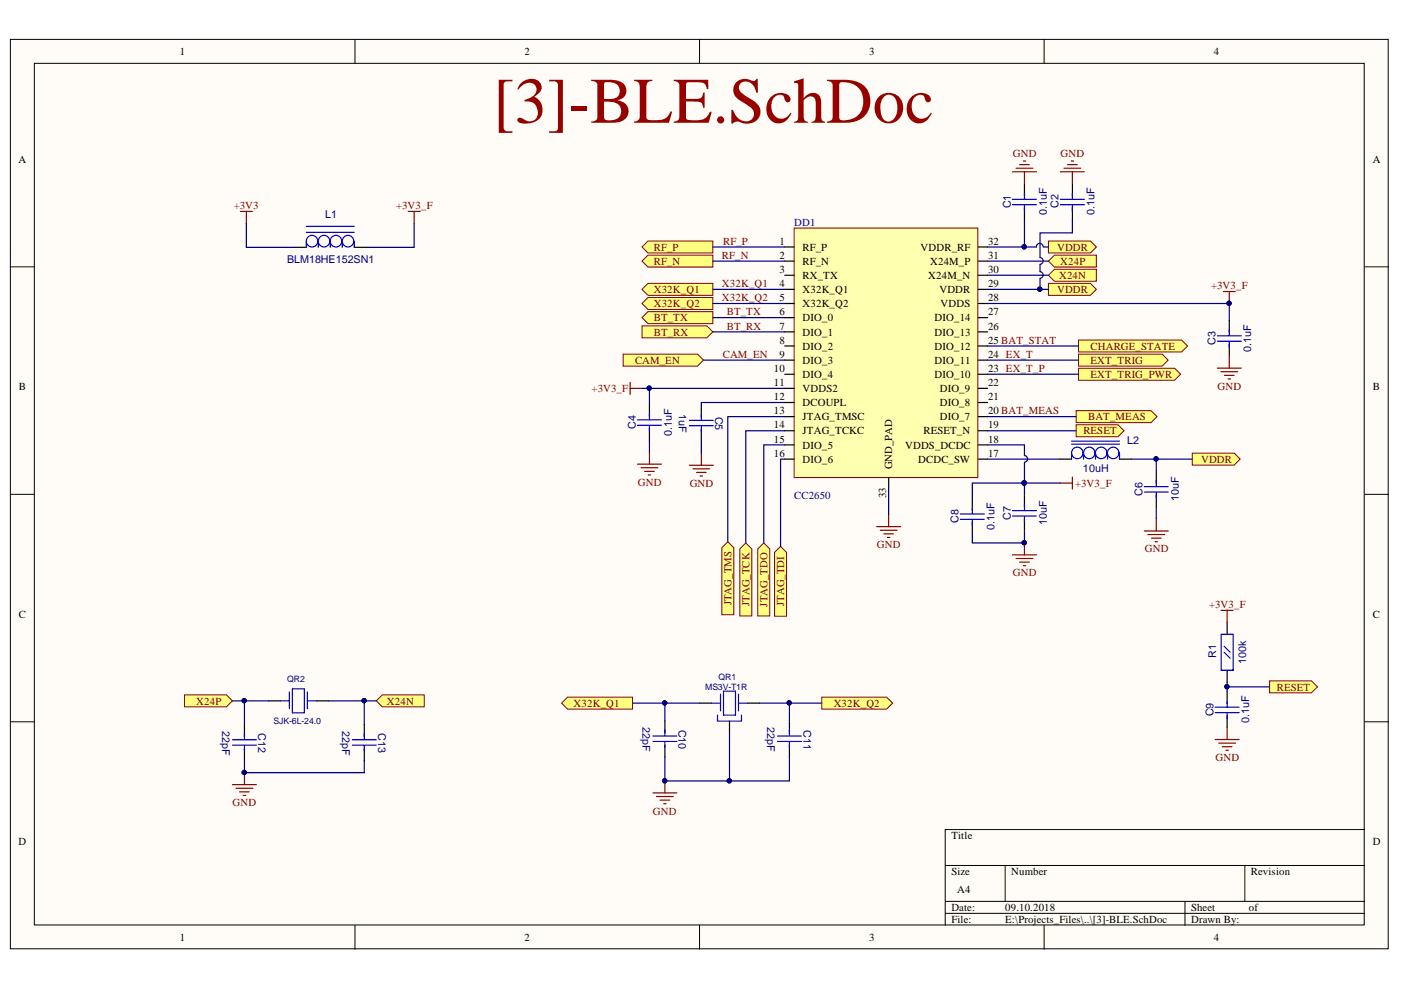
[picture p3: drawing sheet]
<svg xmlns="http://www.w3.org/2000/svg" width="297mm" height="210mm" viewBox="0 0 297 210" stroke-linecap="round" stroke-linejoin="round" font-family="sans-serif">
<defs><g id="words">
<text font-size="13.8" fill="#980000" x="104.5" y="26">[3]-BLE.SchDoc</text>
<g font-size="2.3">
<text x="38.1" y="11.7">1</text>
<text x="111.2" y="11.7">2</text>
<text x="184.3" y="11.7">3</text>
<text x="257.4" y="11.7">4</text>
<text x="3.9" y="34.5">A</text>
<text x="291.1" y="34.5">A</text>
<text x="165.3" y="51.9">1</text>
<text x="170.2" y="53.2">RF_P</text>
<text x="195.2" y="53.2">VDDR_RF</text>
<text x="209.5" y="51.9">32</text>
<text x="165.3" y="54.8">2</text>
<text x="165.3" y="57.9">3</text>
<text x="170.2" y="56.1">RF_N</text>
<text x="170.2" y="59.2">RX_TX</text>
<text x="196.8" y="59.2">X24M_N</text>
<text x="197.2" y="56.1">X24M_P</text>
<text x="209.5" y="57.9">30</text>
<text x="209.5" y="54.8">31</text>
<text x="165.3" y="60.8">4</text>
<text x="165.3" y="63.9">5</text>
<text x="170.2" y="62.1">X32K_Q1</text>
<text x="170.2" y="65.1">X32K_Q2</text>
<text x="199.2" y="62.1">VDDR</text>
<text x="199.4" y="65.1">VDDS</text>
<text x="209.5" y="63.9">28</text>
<text x="209.5" y="60.8">29</text>
<text x="165.3" y="66.8">6</text>
<text x="165.3" y="69.9">7</text>
<text x="170.2" y="68.1">DIO_0</text>
<text x="170.2" y="71.1">DIO_1</text>
<text x="198.2" y="71.1">DIO_13</text>
<text x="198.2" y="68.1">DIO_14</text>
<text x="209.5" y="69.9">26</text>
<text x="209.5" y="66.8">27</text>
<text x="165.3" y="72.8">8</text>
<text x="165.3" y="75.9">9</text>
<text x="170.2" y="74.1">DIO_2</text>
<text x="170.2" y="77.1">DIO_3</text>
<text x="198.2" y="77.1">DIO_11</text>
<text x="198.2" y="74.1">DIO_12</text>
<text x="209.5" y="75.9">24 EX_T</text>
<text x="209.5" y="72.8">25 BAT_STAT</text>
<text x="4" y="82.7">B</text>
<text x="164.1" y="78.8">10</text>
<text x="164.1" y="81.9">11</text>
<text x="170.2" y="80.1">DIO_4</text>
<text x="170.2" y="83.1">VDDS2</text>
<text x="198.2" y="80.1">DIO_10</text>
<text x="199.3" y="83.1">DIO_9</text>
<text x="209.5" y="81.9">22</text>
<text x="209.5" y="78.8">23 EX_T_P</text>
<text x="291.1" y="82.7">B</text>
<text x="164.1" y="84.8">12</text>
<text x="164.1" y="87.9">13</text>
<text x="170.2" y="86.1">DCOUPL</text>
<text x="170.2" y="89.1">JTAG_TMSC</text>
<text x="199.3" y="89.1">DIO_7</text>
<text x="199.3" y="86.1">DIO_8</text>
<text x="209.5" y="87.9">20 BAT_MEAS</text>
<text x="209.5" y="84.8">21</text>
<text x="164.1" y="90.8">14</text>
<text x="164.1" y="93.9">15</text>
<text x="170.2" y="92.1">JTAG_TCKC</text>
<text x="170.2" y="95.1">DIO_5</text>
<text x="191.9" y="95.1">VDDS_DCDC</text>
<text x="195.8" y="92.1">RESET_N</text>
<text x="209.5" y="93.9">18</text>
<text x="209.5" y="90.8">19</text>
<text x="164.1" y="96.8">16</text>
<text x="170.2" y="98.1">DIO_6</text>
<text x="189.2" y="99.5" transform="rotate(-90 189.2 99.5)">GND_PAD</text>
<text x="194.7" y="98.1">DCDC_SW</text>
<text x="209.5" y="96.8">17</text>
<text x="187.9" y="105.6" transform="rotate(-90 187.9 105.6)">33</text>
<text x="4" y="131">C</text>
<text x="291.1" y="131">C</text>
<text x="3.9" y="179.2">D</text>
<text x="201.7" y="177.9">Title</text>
<text x="291.1" y="179.2">D</text>
<text x="201.7" y="185.6">Size</text>
<text x="214.4" y="185.6">Number</text>
<text x="265.2" y="185.6">Revision</text>
<text x="203" y="189.4">A4</text>
<text x="201.7" y="193.2">Date:</text>
<text x="201.7" y="195.7">File:</text>
<text x="213.1" y="193.2">09.10.2018</text>
<text x="213.1" y="195.7">E:\Projects_Files\..\[3]-BLE.SchDoc</text>
<text x="252.5" y="193.2">Sheet</text>
<text x="252.5" y="195.7">Drawn By:</text>
<text x="264.8" y="193.2">of</text>
<text x="38.1" y="199.5">1</text>
<text x="111.2" y="199.5">2</text>
<text x="184.3" y="199.5">3</text>
<text x="257.4" y="199.5">4</text>
</g>
<g font-size="2.3" fill="#800000">
<text x="214.7" y="33.4">GND</text>
<text x="224.9" y="33.4">GND</text>
<text x="49.6" y="44.4">+3V3</text>
<text x="84" y="44.4">+3V3_F</text>
<text x="138.6" y="53.2">RF_P</text>
<text x="153.3" y="51.9">RF_P</text>
<text x="224.1" y="53.2">VDDR</text>
<text x="138.6" y="56.1">RF_N</text>
<text x="153.1" y="54.8">RF_N</text>
<text x="224.5" y="59.2">X24N</text>
<text x="224.8" y="56.1">X24P</text>
<text x="138.6" y="62.1">X32K_Q1</text>
<text x="138.6" y="65.1">X32K_Q2</text>
<text x="153.1" y="60.8">X32K_Q1</text>
<text x="153.1" y="63.9">X32K_Q2</text>
<text x="224.1" y="62.1">VDDR</text>
<text x="256.8" y="61.3">+3V3_F</text>
<text x="138.6" y="68.1">BT_TX</text>
<text x="138.6" y="71.1">BT_RX</text>
<text x="154.1" y="66.8">BT_TX</text>
<text x="154.1" y="69.9">BT_RX</text>
<text x="134.6" y="77.1">CAM_EN</text>
<text x="153.2" y="75.9">CAM_EN</text>
<text x="231.2" y="74.1">CHARGE_STATE</text>
<text x="231.2" y="77.1">EXT_TRIG</text>
<text x="125.4" y="83.1">+3V3_F</text>
<text x="231.2" y="80.1">EXT_TRIG_PWR</text>
<text x="258.1" y="82.6">GND</text>
<text x="230.7" y="89.1">BAT_MEAS</text>
<text x="229.7" y="92.1">RESET</text>
<text x="254.6" y="98.1">VDDR</text>
<text x="135.2" y="103">GND</text>
<text x="146.2" y="103.3">GND</text>
<text x="227.9" y="103.2">+3V3_F</text>
<text x="185.9" y="116.3">GND</text>
<text x="242.7" y="117.1">GND</text>
<text x="214.7" y="122.2">GND</text>
<text x="155.1" y="128.4" transform="rotate(-90 155.1 128.4)">JTAG_TMS</text>
<text x="158.9" y="128.5" transform="rotate(-90 158.9 128.5)">JTAG_TCK</text>
<text x="162.7" y="128.6" transform="rotate(-90 162.7 128.6)">JTAG_TDO</text>
<text x="166.3" y="128.5" transform="rotate(-90 166.3 128.5)">JTAG_TDI</text>
<text x="256.3" y="128.9">+3V3_F</text>
<text x="41.6" y="149.4">X24P</text>
<text x="82" y="149.4">X24N</text>
<text x="121.6" y="149.9">X32K_Q1</text>
<text x="176.8" y="149.9">X32K_Q2</text>
<text x="270.7" y="146.4">RESET</text>
<text x="257.7" y="161.4">GND</text>
<text x="49.3" y="170.9">GND</text>
<text x="138.4" y="172.7">GND</text>
</g>
<g font-size="2.3" fill="#000080">
<text x="68.9" y="46.2">L1</text>
<text x="168.4" y="47.8">DD1</text>
<text x="214.3" y="44.2" transform="rotate(-90 214.3 44.2)">C1</text>
<text x="221.9" y="45.6" transform="rotate(-90 221.9 45.6)">0.1uF</text>
<text x="224.5" y="44.1" transform="rotate(-90 224.5 44.1)">C2</text>
<text x="232.1" y="45.6" transform="rotate(-90 232.1 45.6)">0.1uF</text>
<text x="60.9" y="55.8">BLM18HE152SN1</text>
<text x="257.7" y="73.1" transform="rotate(-90 257.7 73.1)">C3</text>
<text x="265.3" y="74.5" transform="rotate(-90 265.3 74.5)">0.1uF</text>
<text x="143.9" y="87.9" transform="rotate(90 143.9 87.9)">1uF</text>
<text x="151.6" y="88.4" transform="rotate(90 151.6 88.4)">C5</text>
<text x="134.8" y="90.9" transform="rotate(-90 134.8 90.9)">C4</text>
<text x="142.4" y="92.4" transform="rotate(-90 142.4 92.4)">0.1uF</text>
<text x="239" y="94.2">L2</text>
<text x="229.6" y="100.1">10uH</text>
<text x="168.4" y="105.9">CC2650</text>
<text x="242.2" y="105.1" transform="rotate(-90 242.2 105.1)">C6</text>
<text x="249.9" y="106.2" transform="rotate(-90 249.9 106.2)">10uF</text>
<text x="203.2" y="110.9" transform="rotate(-90 203.2 110.9)">C8</text>
<text x="210.8" y="112.3" transform="rotate(-90 210.8 112.3)">0.1uF</text>
<text x="214.3" y="110.2" transform="rotate(-90 214.3 110.2)">C7</text>
<text x="221.9" y="111.3" transform="rotate(-90 221.9 111.3)">10uF</text>
<text x="257.9" y="139.5" transform="rotate(-90 257.9 139.5)">R1</text>
<text x="264.2" y="140.8" transform="rotate(-90 264.2 140.8)">100k</text>
<text x="47.1" y="155" transform="rotate(90 47.1 155)">22pF</text>
<text x="54.7" y="155.5" transform="rotate(90 54.7 155.5)">C12</text>
<text x="72.6" y="155" transform="rotate(90 72.6 155)">22pF</text>
<text x="80.2" y="155.5" transform="rotate(90 80.2 155.5)">C13</text>
<text x="136.2" y="154.2" transform="rotate(90 136.2 154.2)">22pF</text>
<text x="143.9" y="154.7" transform="rotate(90 143.9 154.7)">C10</text>
<text x="162.6" y="154.2" transform="rotate(90 162.6 154.2)">22pF</text>
<text x="170.3" y="154.8" transform="rotate(90 170.3 154.8)">C11</text>
<text x="257.3" y="151.8" transform="rotate(-90 257.3 151.8)">C9</text>
<text x="264.9" y="153.3" transform="rotate(-90 264.9 153.3)">0.1uF</text>
</g>
<g font-size="1.9" fill="#000080">
<text x="60.9" y="144.7">QR2</text>
<text x="149.5" y="146.3">MS3V-T1R</text>
<text x="152.3" y="144.2">QR1</text>
<text x="58" y="153.4">SJK-6L-24.0</text>
</g>
</g></defs>
<g fill="#fffcf8" stroke="#000" stroke-width=".21">
<path d="M2.2 8.4h292.1v192.8h-292.1z"/>
<path d="M7.3 13.4h281.9v182.7h-281.9z"/>
</g>
<g fill="none" stroke="#000" stroke-width=".21">
<path d="M75.3 8.4v5M148.3 8.4v5M221.4 8.4v5M2.2 56.6h5.1M289.3 56.6h5.1M2.2 104.8h5.1M289.3 104.8h5.1M2.2 153h5.1M289.3 153h5.1M289.3 175.9h-88.9v20.3M75.3 196.2v5.1M148.3 196.2v5.1"/>
<path d="M200.4 183.5h88.9M200.4 191.1h88.9M200.4 193.7h88.9M213.1 183.5v7.6M221.4 196.2v5.1M251.2 191.1v5.1M263.9 183.5v7.6"/>
</g>
<path d="M168.4 48.4h38.9v52.9h-38.9z" fill="#ffffb0" stroke="#800000" stroke-width=".21"/>
<g fill="none" stroke="#000" stroke-width=".25">
<path d="M166.4 52.4h2M166.4 55.4h2M166.4 58.4h2M207.4 52.4h2M207.4 55.4h2M207.4 58.4h2M166.4 61.4h2M166.4 64.3h2M166.4 67.3h2M166.4 70.4h2M166.4 73.4h2M166.4 76.4h2"/>
<path d="M166.4 79.4h2M207.4 61.4h2M207.4 64.3h2M207.4 67.3h2M207.4 70.4h2M207.4 73.4h2M207.4 76.4h2M207.4 79.4h2M166.4 82.3h2M166.4 85.3h2M166.4 88.3h2M166.4 91.3h2"/>
<path d="M166.4 94.3h2M166.4 97.3h2M207.4 82.3h2M207.4 85.3h2M207.4 88.3h2M207.4 91.3h2M207.4 94.3h2M207.4 97.3h2M188.4 101.3v2"/>
</g>
<g fill="#ffff80" stroke="#800000" stroke-width=".21">
<path d="M136.1 67.3l1.3-1.2h13.7v2.5h-13.7z" fill-rule="evenodd"/>
<path d="M136.1 69.1h13.8l1.2 1.3-1.2 1.2h-13.8z" fill-rule="evenodd"/>
</g>
<path d="M185.9 111.7h5.1M186.6 112.4h3.6M187.4 113.2h2M188.2 113.9h.5M188.4 109.1v2.6" fill="none" stroke="#800000" stroke-width=".25"/>
<g fill="#ffff80" stroke="#800000" stroke-width=".21">
<path d="M136.1 52.4l1.3-1.3h13.7v2.5h-13.7z" fill-rule="evenodd"/>
<path d="M136.1 55.4l1.3-1.3h13.7v2.5h-13.7z" fill-rule="evenodd"/>
</g>
<path d="M141 152.9v2.5M141 158v2.5M148.3 149.1h2.6M154.7 152.9v2.5M158.5 149.1h2.5M167.4 152.9v2.5M167.4 158v2.5" fill="none" stroke="#000" stroke-width=".25"/>
<g fill="none" stroke="#00f" stroke-width=".25">
<path d="M138.4 157.2h5.1M138.4 156.1h5.1M141 154.7v1.2M141 157.2v1.2M150.9 149.1h1.9M152.1 151.6v1.3h5.1v-1.3M152.8 147.2v3.5M153.4 146.5h2.5v5.1h-2.5zM156.6 147.2v3.5M156.6 149.1h1.9M164.8 157.2h5.1M164.8 156.1h5.1"/>
<path d="M167.4 154.7v1.2M167.4 157.2v1.2"/>
</g>
<g fill="#ffff80" stroke="#800000" stroke-width=".21">
<path d="M222.3 55.4l1.3-1.3h8.9v2.5h-8.9z" fill-rule="evenodd"/>
<path d="M222.3 58.4l1.3-1.3h8.9v2.5h-8.9z" fill-rule="evenodd"/>
</g>
<path d="M137.7 85.7v2.6M137.7 90.8v2.5M148.7 85.9v2.6M148.7 91v2.6M224.6 97.3h2.6M237.4 97.3h2.5M245.2 99.9v2.5M245.2 105v2.5" fill="none" stroke="#000" stroke-width=".25"/>
<g fill="none" stroke="#00f" stroke-width=".25">
<path d="M135.2 89h5M135.2 90.2h5M137.7 87.8v1.2M137.7 90.3v1.2M146.2 90.3h5M146.2 89.1h5M148.7 87.8v1.2M148.7 90.3v1.2M227.2 96.1v1.2M227.2 93.5h10.2M227.2 94.2h10.2M229.7 96.1v1.2"/>
<path d="M232.3 96.1v1.2M234.8 96.1v1.2M237.4 96.1v1.2M242.6 103.2h5.1M242.6 104.3h5.1M245.2 101.9v1.3M245.2 104.5v1"/>
<circle cx="228.4" cy="96" r="1.22"/>
<circle cx="231" cy="96" r="1.22"/>
<circle cx="233.5" cy="96" r="1.23"/>
<circle cx="236" cy="96" r="1.23"/>
</g>
<g fill="none" stroke="#800000" stroke-width=".25">
<path d="M135.2 98.4h5M135.9 99.2h3.6M136.7 99.9h2M137.7 95.9v2.5M146.2 98.6h5M146.9 99.4h3.6M148.7 96.1v2.5M137.4 100.7h.5M147.7 100.2h2M148.4 100.9h.5M242.6 112.6h5.1M243.4 113.3h3.5"/>
<path d="M244.1 114.1h2.1M244.9 114.9h.5M245.2 110v2.6"/>
</g>
<g fill="#ffff80" stroke="#800000" stroke-width=".21">
<path d="M252.8 96.1h8.9l1.2 1.2-1.2 1.3h-8.9z" fill-rule="evenodd"/>
<path d="M222.3 51.1h8.9l1.3 1.3-1.3 1.2h-8.9z" fill-rule="evenodd"/>
<path d="M222.3 60.1h8.9l1.3 1.3-1.3 1.2h-8.9z" fill-rule="evenodd"/>
</g>
<path d="M260.6 67.9v2.5M260.6 73v2.5M217.2 105v2.5M217.2 110v2.6" fill="none" stroke="#000" stroke-width=".25"/>
<path d="M258.1 71.2h5.1M258.1 72.3h5.1M260.6 70v1.2M260.6 72.5v1.2M214.7 108.3h5M214.7 109.4h5M217.2 107v1.2M217.2 109.5v1" fill="none" stroke="#00f" stroke-width=".25"/>
<g fill="none" stroke="#800000" stroke-width=".25">
<path d="M258.1 78.1h5.1M258.9 78.8h3.5M259.4 61.8h2.5M259.6 79.6h2M260.6 61.8v2.5M260.6 75.5v2.6M260.4 80.3h.5M214.7 117.7h5M215.4 118.4h3.6M216.2 119.2h2M217 119.9h.5M217.2 115.1v2.6"/>
<path d="M224.8 102.4h2.6M227.4 101.2v2.5"/>
</g>
<g fill="#000080" stroke="#000080" stroke-width=".21">
<circle cx="217.1" cy="115.1" r=".46"/>
<circle cx="260.6" cy="64.3" r=".46"/>
</g>
<g fill="#ffff80" stroke="#800000" stroke-width=".21">
<path d="M153 116.1l1.3-1.2 1.3 1.2v14.2h-2.6z" fill-rule="evenodd"/>
<path d="M156.9 116.4l1.2-1.3 1.3 1.3v14.2h-2.5z" fill-rule="evenodd"/>
<path d="M160.7 116.4l1.2-1.3 1.3 1.3v14.2h-2.5z" fill-rule="evenodd"/>
<path d="M164.2 117.1l1.3-1.2 1.3 1.2v13.6h-2.6z" fill-rule="evenodd"/>
</g>
<path d="M217.2 39v2.5M227.4 39v2.5M217.2 44v2.6M227.4 44v2.6" fill="none" stroke="#000" stroke-width=".25"/>
<path d="M214.7 42.3h5M214.7 43.4h5M217.2 41v1.2M217.2 43.5v1.2M224.8 42.3h5.1M224.8 43.4h5.1M227.4 41v1.2M227.4 43.5v1.2" fill="none" stroke="#00f" stroke-width=".25"/>
<g fill="none" stroke="#800000" stroke-width=".25">
<path d="M214.7 36.4h5M215.4 35.7h3.6M216.2 34.9h2M217 34.1h.5M217.2 36.4v2.6M224.8 36.4h5.1M225.6 35.7h3.5M226.4 34.9h2M227.1 34.1h.5M227.4 36.4v2.6M133.6 81.1v2.5M133.6 82.3h2.5"/>
<path d="M138.4 168.1h5.1M139.2 168.9h3.5M140 169.6h2M140.7 170.4h.5M141 165.6v2.5"/>
</g>
<circle cx="140.9" cy="165.5" r=".46" fill="#000080" stroke="#000080" stroke-width=".21"/>
<g fill="#ffff80" stroke="#800000" stroke-width=".21">
<path d="M136.1 61.4l1.3-1.3h13.7v2.5h-13.7z" fill-rule="evenodd"/>
<path d="M136.1 64.3l1.3-1.2h13.7v2.5h-13.7z" fill-rule="evenodd"/>
<path d="M119.1 149.1l1.2-1.3h13.8v2.5h-13.8z" fill-rule="evenodd"/>
<path d="M174.2 147.8h13.8l1.3 1.3-1.3 1.2h-13.8z" fill-rule="evenodd"/>
</g>
<path d="M260.2 146.6v2.6M260.2 151.7v2.6" fill="none" stroke="#000" stroke-width=".25"/>
<path d="M257.6 149.9h5.1M257.6 151.1h5.1M260.2 148.7v1.2M260.2 151.2v1.2" fill="none" stroke="#00f" stroke-width=".25"/>
<path d="M228.2 90.1h8.9l1.2 1.2-1.2 1.3h-8.9z" fill-rule="evenodd" fill="#ffff80" stroke="#800000" stroke-width=".21"/>
<path d="M260.2 131.9v2.6M260.2 142.1v2.5" fill="none" stroke="#000" stroke-width=".25"/>
<path d="M258.9 134.5h2.5v7.6h-2.5zM259.5 138.3l1.3 1.3M259.5 137l1.3 1.3" fill="none" stroke="#00f" stroke-width=".25"/>
<path d="M269.2 144.4h8.9l1.2 1.2-1.2 1.3h-8.9z" fill-rule="evenodd" fill="#ffff80" stroke="#800000" stroke-width=".21"/>
<path d="M258.9 129.4h2.5M260.2 129.4v2.5M257.6 156.8h5.1M258.4 157.6h3.6M259.2 158.3h2M259.9 159.1h.5M260.2 154.3v2.5M49.3 166.4h5.1M50 167.1h3.6M50.8 167.9h2M51.6 168.7h.5M51.8 163.8v2.6" fill="none" stroke="#800000" stroke-width=".25"/>
<path d="M206.2 105.7v2.5M206.2 110.7v2.6M51.8 153.7v2.5M51.8 158.8v2.5M56.9 148.6h2.6M67.1 148.6h2.5M77.2 153.7v2.5M77.2 158.8v2.5" fill="none" stroke="#000" stroke-width=".25"/>
<g fill="none" stroke="#00f" stroke-width=".25">
<path d="M203.6 109h5.1M203.6 110.1h5.1M206.2 107.7v1.2M206.2 110.2v1.2M49.3 158h5.1M49.3 156.8h5.1M51.8 155.5v1.2M51.8 158v1.2M59.5 148.6h1.9M61.4 146.7v3.5M62 146.1h2.5v5h-2.5zM65.2 148.6h1.9"/>
<path d="M65.2 146.7v3.5M74.7 158h5.1M74.7 156.8h5.1M77.2 155.5v1.2M77.2 158v1.2"/>
</g>
<circle cx="51.8" cy="163.8" r=".46" fill="#000080" stroke="#000080" stroke-width=".21"/>
<g fill="#ffff80" stroke="#800000" stroke-width=".21">
<path d="M79.8 148.6l1.3-1.3h8.8v2.6h-8.8z" fill-rule="evenodd"/>
<path d="M39.1 147.3h8.9l1.3 1.3-1.3 1.3h-8.9z" fill-rule="evenodd"/>
</g>
<path d="M62.4 52.4h2.5M75.1 52.4h2.5" fill="none" stroke="#000" stroke-width=".25"/>
<g fill="none" stroke="#00f" stroke-width=".25">
<path d="M64.9 51.2v1.2M64.9 48h10.2M64.9 49.3h10.2M67.5 51.2v1.2M70 51.2v1.2M72.6 51.2v1.2M75.1 51.2v1.2"/>
<circle cx="66.2" cy="51.1" r="1.23"/>
<circle cx="68.7" cy="51.1" r="1.23"/>
<circle cx="71.2" cy="51.1" r="1.23"/>
<circle cx="73.8" cy="51.1" r="1.23"/>
</g>
<path d="M51 44.8h2.5M52.2 44.8v2.6M86.5 44.8h2.6M87.8 44.8v2.6" fill="none" stroke="#800000" stroke-width=".25"/>
<g fill="#ffff80" stroke="#800000" stroke-width=".21">
<path d="M228.2 87.1h15.8l1.3 1.2-1.3 1.3h-15.8z" fill-rule="evenodd"/>
<path d="M132.1 75.1h15.8l1.3 1.3-1.3 1.2h-15.8z" fill-rule="evenodd"/>
<path d="M228.7 72.1h21.8l1.3 1.3-1.3 1.2h-21.8z" fill-rule="evenodd"/>
<path d="M228.7 75.1h17.7l1.3 1.3-1.3 1.2h-17.7z" fill-rule="evenodd"/>
<path d="M228.7 78.1h20.3l1.3 1.3-1.3 1.2h-20.3z" fill-rule="evenodd"/>
</g>
<g fill="none" stroke="#000080" stroke-width=".25">
<path d="M52.2 47.4v5h10.2M87.8 47.4v5h-10.2M151.1 52.4h15.3M151.1 55.4h15.3M209.4 52.4h7.8M209.4 55.4h12.9M209.4 58.4h12.9M217.2 46.6v5.8h2.5M220.5 56.1v1.5a.71 .71 0 0 1 .7 .7 .71 .71 0 0 1-.7 .7M220.5 59.1v2.3M221.2 52.4a.72 .72 0 0 0-.8-.8 .72 .72 0 0 0-.7 .8M221.3 52.4h1"/>
<path d="M227.4 46.6v2.8h-6.9v5.2a.72 .72 0 0 1 .7 .7 .72 .72 0 0 1-.7 .7M149.2 76.4h17.2M151.1 67.3h15.3M151.1 70.4h15.3M151.1 61.4h15.3M151.1 64.3h15.3M209.4 61.4h12.9M209.4 64.3h51.2v3.6M209.4 79.4h19.3M209.4 76.4h19.3M209.4 73.4h19.3M136.1 82.3h1.6"/>
<path d="M137.7 93.3v2.6M148.7 93.6v2.5M166.4 85.3h-17.7v.6M166.4 82.3h-28.7v3.4M166.4 88.3h-12.1v26.6M166.4 91.3h-8.3v23.8M166.4 94.3h-4.5v20.8M166.4 97.3h-.9v18.6M209.4 94.3h7.8v2.3a.71 .71 0 0 1 .7 .7 .71 .71 0 0 1-.7 .7M209.4 97.3h15.2M209.4 91.3h18.8M209.4 88.3h18.8"/>
<path d="M217.2 98.1v4.3h7.6M239.9 97.3h5.3v2.6M245.2 97.3h7.6M188.4 103.3v5.8M217.2 112.6v2.5h-11v-1.8M217.2 105v-2.6h-11v3.3M245.2 107.5v2.5M49.3 148.6h2.5M56.9 148.6h-5.1v5.1M69.6 148.6h7.6v5.1M77.2 148.6h2.6M134.1 149.1h6.9"/>
<path d="M148.3 149.1h-7.3v3.8M154.7 155.4v10.2h12.7v-5.1M161 149.1h6.4v3.8M167.4 149.1h6.8M260.2 144.6v2M260.2 145.6h9M51.8 161.3v2.5h25.4v-2.5M141 160.5v5.1h13.7"/>
</g>
<g fill="#000080" stroke="#000080" stroke-width=".21">
<circle cx="245.1" cy="97.3" r=".46"/>
<circle cx="220.5" cy="61.3" r=".46"/>
<circle cx="217.1" cy="102.4" r=".47"/>
<circle cx="217.1" cy="52.3" r=".47"/>
<circle cx="154.6" cy="165.5" r=".46"/>
<circle cx="167.3" cy="149" r=".46"/>
<circle cx="140.9" cy="149" r=".46"/>
<circle cx="140.9" cy="165.5" r=".46"/>
<circle cx="137.6" cy="82.3" r=".46"/>
<circle cx="260.1" cy="145.6" r=".46"/>
<circle cx="217.1" cy="115.1" r=".46"/>
<circle cx="51.8" cy="148.5" r=".46"/>
<circle cx="77.2" cy="148.5" r=".46"/>
<circle cx="51.8" cy="163.8" r=".46"/>
<circle cx="260.6" cy="64.3" r=".46"/>
</g>
<use href="#words"/>
</svg>
